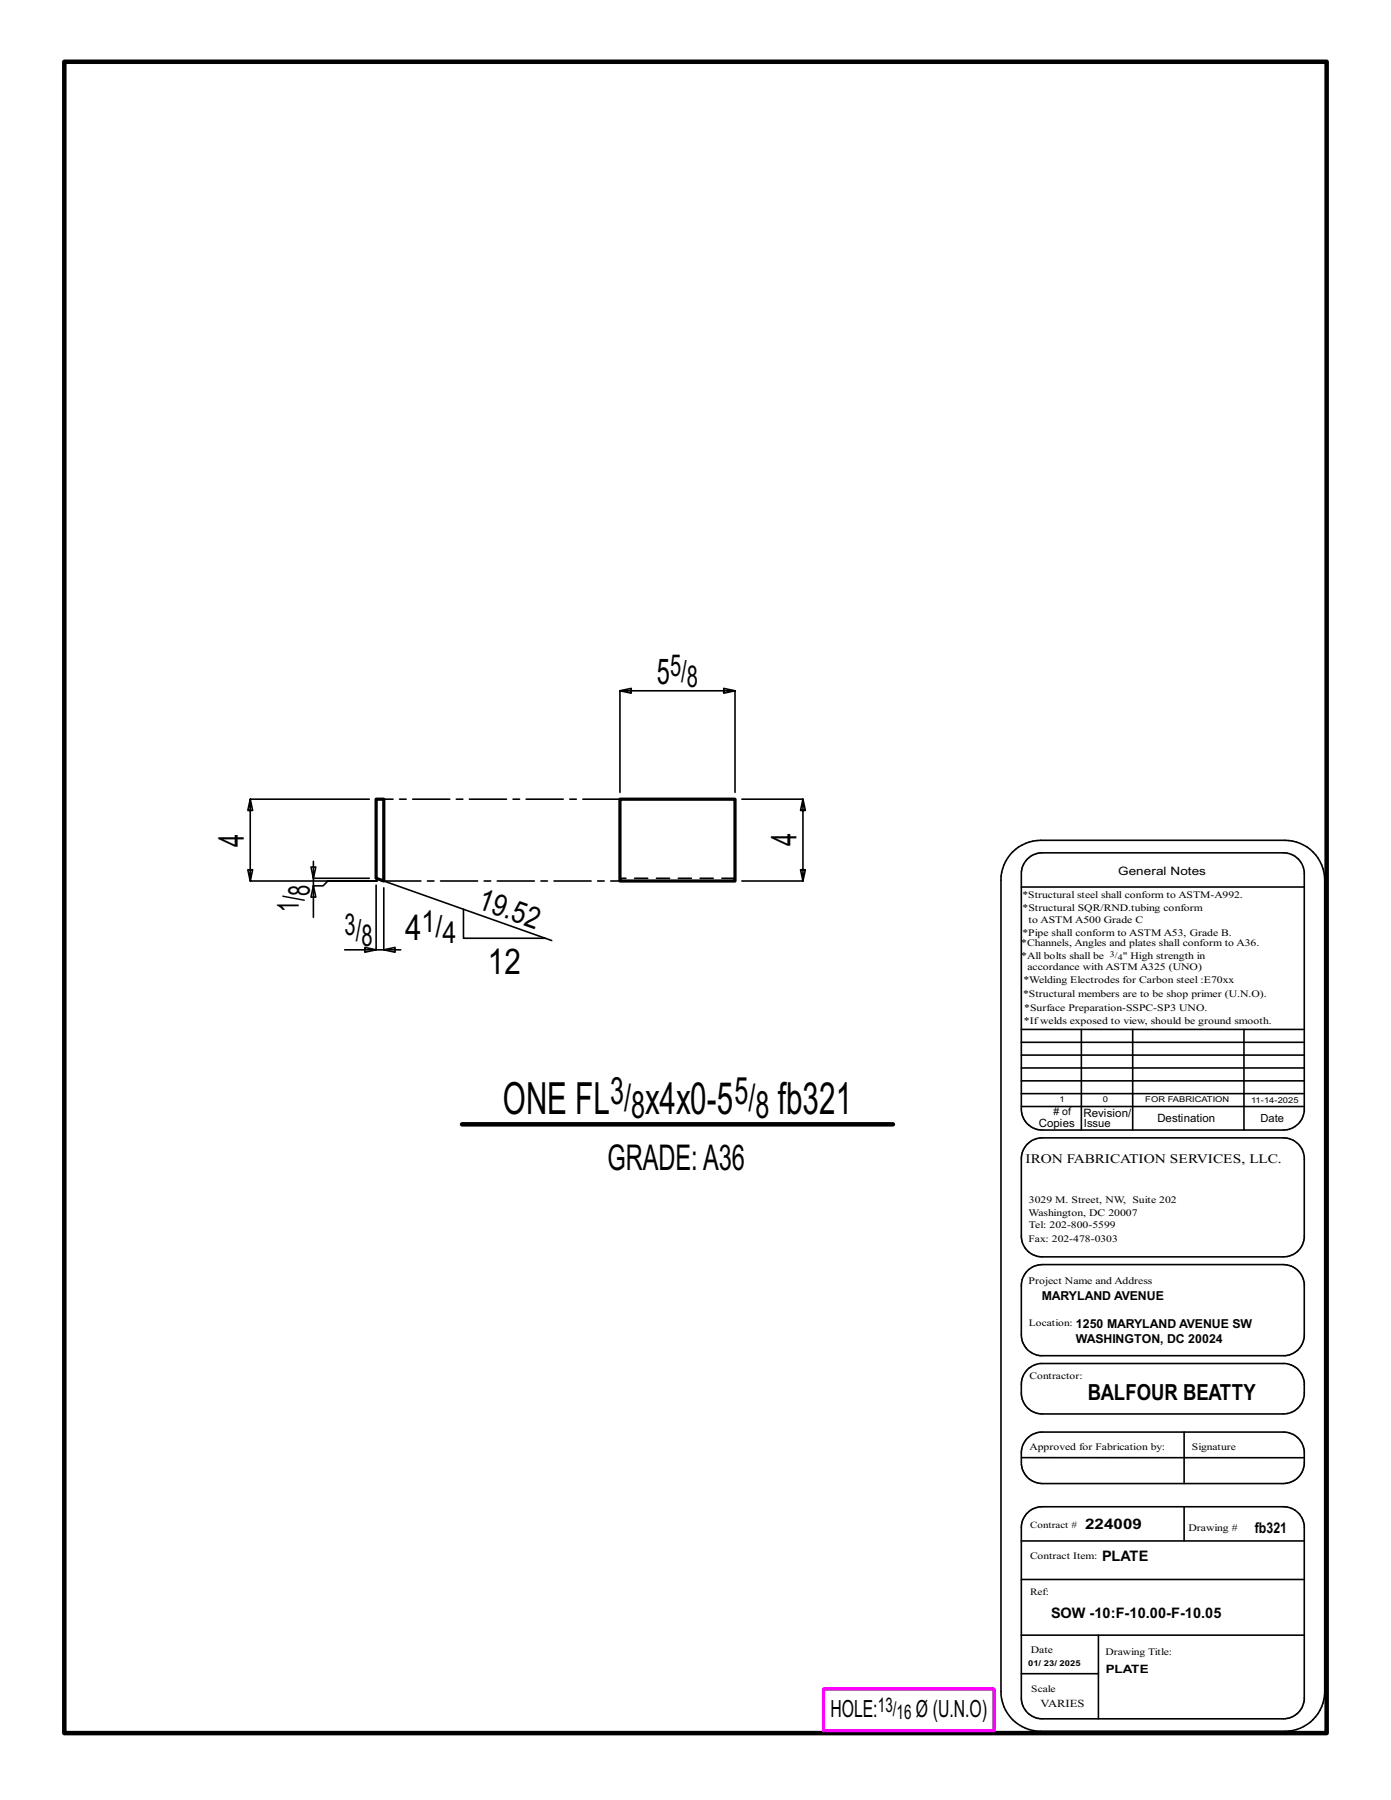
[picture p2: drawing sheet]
<svg xmlns="http://www.w3.org/2000/svg" width="216mm" height="279mm" viewBox="0 0 216 279" stroke-linecap="round" stroke-linejoin="round" font-family="sans-serif">
<defs><g id="words">
<g font-size="6.9">
<text x="78.1" y="173">ONE FL</text>
<text x="100.2" y="173">x4x0-5</text>
<text x="120.7" y="173">fb321</text>
</g>
<g font-size="5.9">
<text x="94.7" y="171.4">3/</text>
<text x="98" y="173.5">8</text>
<text x="114" y="171.4">5/</text>
<text x="117.3" y="173.5">8</text>
</g>
<g font-size="5.5">
<text x="101.9" y="106.2">5</text>
<text x="37.8" y="131.4" transform="rotate(-90 37.8 131.4)">4</text>
<text x="123.6" y="131.3" transform="rotate(-90 123.6 131.3)">4</text>
<text x="62.9" y="145.9">4</text>
<text x="75.7" y="151.2">12</text>
<text x="94.3" y="181.7">GRADE:A36</text>
</g>
<g font-size="4.7">
<text x="104" y="105">5/</text>
<text x="106.6" y="106.6">8</text>
<text x="46.4" y="141.6" transform="rotate(-90 46.4 141.6)">1/</text>
<text x="48.1" y="139" transform="rotate(-90 48.1 139)">8</text>
<text x="73.9" y="141" transform="rotate(20 73.9 141)">19.52</text>
<text x="53.5" y="145.2">3/</text>
<text x="56.1" y="146.9">8</text>
<text x="65.4" y="144.6">1/</text>
<text x="68.7" y="146.3">4</text>
</g>
<g font-size="3.7">
<text x="128.9" y="266.6">HOLE:</text>
<text x="142.2" y="266.6">Ø (U.N.O)</text>
</g>
<text font-size="3.4" x="168.8" y="217.4">BALFOUR BEATTY</text>
<g font-size="3.1">
<text x="136.3" y="265.8">13/</text>
<text x="139.2" y="266.9">16</text>
</g>
<g font-size="2.3">
<text x="168.4" y="237.3">224009</text>
<text x="194.7" y="238">fb321</text>
<text x="171" y="242.3">PLATE</text>
<text x="163.1" y="251.2">SOW -10:F-10.00-F-10.05</text>
</g>
<text font-size="2" x="159.2" y="180.5">IRON FABRICATION SERVICES, LLC.</text>
<g font-size="1.9">
<text x="161.7" y="201.8">MARYLAND AVENUE</text>
<text x="167" y="208.5">WASHINGTON, DC 20024</text>
<text x="167" y="206.1">1250 MARYLAND AVENUE SW</text>
</g>
<g font-size="1.8">
<text x="173.6" y="135.8">General Notes</text>
<text x="168.2" y="173.3">Revision/</text>
<text x="161.2" y="174.9">Copies</text>
<text x="179.6" y="174.2">Destination</text>
<text x="171.6" y="259.7">PLATE</text>
</g>
<g font-size="1.7">
<text x="168.2" y="174.9">Issue</text>
<text x="195.7" y="174.2">Date</text>
<text x="161.5" y="265">VARIES</text>
</g>
<g font-size="1.6">
<text x="158.7" y="141.5">*Structural SQR/RND.tubing conform</text>
<text x="159.7" y="143.3">to ASTM A500 Grade C</text>
<text x="158.5" y="146.9">*Channels, Angles and plates shall conform to A36.</text>
<text x="158.5" y="148.8">*All bolts shall be</text>
<text x="158.7" y="145.2">*Pipe shall conform to ASTM A53, Grade B.</text>
<text x="174.3" y="148.8">&quot; High strength in</text>
<text x="158.8" y="154.8">*Structural members are to be shop primer (U.N.O).</text>
<text x="158.9" y="152.7">*Welding Electrodes for Carbon steel :E70xx</text>
<text x="159.5" y="150.6">accordance with ASTM A325 (UNO)</text>
<text x="158.9" y="158.9">*Ifwelds exposed to view, should be ground smooth.</text>
<text x="159" y="157">*Surface Preparation-SSPC-SP3 UNO.</text>
<text x="163.5" y="173.1"># of</text>
<text x="159.7" y="188.7">Washington, DC 20007</text>
<text x="159.7" y="190.6">Tel: 202-800-5599</text>
<text x="159.7" y="186.8">3029 M. Street, NW, Suite 202</text>
<text x="159.7" y="199.3">Project Name and Address</text>
<text x="159.8" y="225.1">Approved for Fabrication by:</text>
<text x="184.5" y="237.6">Drawing #</text>
<text x="160" y="256.6">Date</text>
</g>
<g font-size="1.5">
<text x="158.7" y="139.4">*Structural steel shall conform to ASTM-A992.</text>
<text x="159.7" y="192.7">Fax: 202-478-0303</text>
<text x="159.7" y="205.8">Location:</text>
<text x="159.8" y="214">Contractor:</text>
<text x="185" y="225.1">Signature</text>
<text x="159.9" y="237.1">Contract #</text>
<text x="159.9" y="241.9">Contract Item:</text>
<text x="159.9" y="247.6">Ref:</text>
<text x="171.6" y="256.9">Drawing Title:</text>
<text x="160.1" y="262.7">Scale</text>
</g>
<g font-size="1.3">
<text x="172.3" y="148.5">3/</text>
<text x="173.5" y="149">4</text>
</g>
<g font-size="1.2">
<text x="164.5" y="171.1">1</text>
<text x="171.2" y="171.1">0</text>
<text x="177.8" y="171.1">FOR FABRICATION</text>
<text x="194.2" y="171.2">11-14-2025</text>
<text x="159.6" y="258.7">01/ 23/ 2025</text>
</g>
</g></defs>
<g fill="none" stroke="#000" stroke-width=".25">
<path d="M48.3 134.6h.7l-.4 1.7zM48.6 137.5l.4 1.8h-.7zM48.6 133.7v3.8M48.6 136.3h8.7M57.3 124.1h-18.5l-.3 1.7h.7l-.4-1.7v12.7l-.3-1.8h.7l-.4 1.8h19.7h-7.6l-.8 .7h-1.5v4.9M58.4 137.4v10h-4.9M59.6 137.8v9.6M59.6 136.8l26 9.2M96.2 123v-15.8l1.8 .4v-.8l-1.8 .4h17.9l-1.8 .4v-.8l1.8 .4v15.8M115.1 124.1h9.5l-.3 1.7h.7l-.4-1.7v12.7l-.3-1.8h.7l-.4 1.8h-9.5M157.2 132.3a6.3 6.3 0 0 1 4.3-1.9h37.9a6.2 6.2 0 0 1 6.2 6.2v126a6.2 6.2 0 0 1-6.2 6.1h-37.9a6.1 6.1 0 0 1-6.1-6.1v-126a6.1 6.1 0 0 1 1.8-4.3zM158.5 137.7h43.9"/>
<path d="M159.5 133.3a3.3 3.3 0 0 1 2.3-.9h37.4a3.3 3.3 0 0 1 3.2 2.9v37.2a3.2 3.2 0 0 1-3.2 2.9h-37.4a3.2 3.2 0 0 1-3.3-3.2v-36.6a3.2 3.2 0 0 1 1-2.3zM56.6 147.1l1.8 .3-1.8 .4zM58.4 147.4h3.8M59.6 147.4l1.7-.3v.7zM71.9 141.1v4.5h12.7M158.5 159.8h43.9M167.8 159.8v15.6M175.8 159.8v15.6M193.1 159.8v15.6M158.5 165.8h43.9M158.5 167.8h43.9M158.5 163.8h43.9"/>
<path d="M158.5 161.8h43.9M158.5 171.8h43.9M158.5 169.8h43.9M159.5 177.6a3.3 3.3 0 0 1 2.3-1h37.4a3.3 3.3 0 0 1 3.2 3v12.6a3.3 3.3 0 0 1-3.2 2.9h-37.4a3.2 3.2 0 0 1-3.3-3.2v-12a3.2 3.2 0 0 1 1-2.3zM159.5 197.2l1-.7 1.3-.2h37.4a3.3 3.3 0 0 1 3.2 2.9v8.3a3.2 3.2 0 0 1-2.9 2.9h-38.1a3.3 3.3 0 0 1-2.9-3.2v-8l.3-.9zM159.5 212.6l.7-.6 1.2-.4h37.8a3.2 3.2 0 0 1 3.2 3v2a3.3 3.3 0 0 1-3.2 2.9h-37.4a3.2 3.2 0 0 1-3.3-3.3v-1.3a3.3 3.3 0 0 1 1-2.3zM158.5 239.2h43.9M158.5 226.3h43.9M159.5 234.8a3.3 3.3 0 0 1 2.3-.9h37.4a3.3 3.3 0 0 1 3.2 2.9v27.1a3.3 3.3 0 0 1-3.2 2.9h-37.4a3.2 3.2 0 0 1-3.3-3.2v-26.5a3.2 3.2 0 0 1 1-2.3zM159.5 223.2a3.3 3.3 0 0 1 2.3-.9h37.4a3.3 3.3 0 0 1 3.2 2.9v2.1a3.3 3.3 0 0 1-3.2 3h-37.4a3.3 3.3 0 0 1-3.3-3.3v-1.5a3.2 3.2 0 0 1 1-2.3zM183.8 222.3v8M183.8 233.9v5.3"/>
<path d="M158.5 245.2h43.9M158.5 259.8h12M158.5 253.8h43.9M170.5 253.8v13"/>
</g>
<path d="M10 9.6h195.9v259.4h-195.9zM71.7 174.5h66.9" fill="none" stroke="#000" stroke-width=".7"/>
<path d="M127.8 262.2h26.5v6.4h-26.5z" fill="none" stroke="#f0f" stroke-width=".5"/>
<path d="M58.4 124.1h1.2v12.7l-1.2-.5zM96.2 124.1h17.9v12.7h-17.9z" fill="none" stroke="#000" stroke-width=".5"/>
<path d="M114.1 136.3h-17.9" fill="none" stroke="#000" stroke-width=".25" stroke-dasharray="2 1.4"/>
<path d="M59.6 136.8h36.6M96.2 124.1h-36.6" fill="none" stroke="#000" stroke-width=".25" stroke-dasharray="5.8 1 1 1"/>
<use href="#words"/>
</svg>
